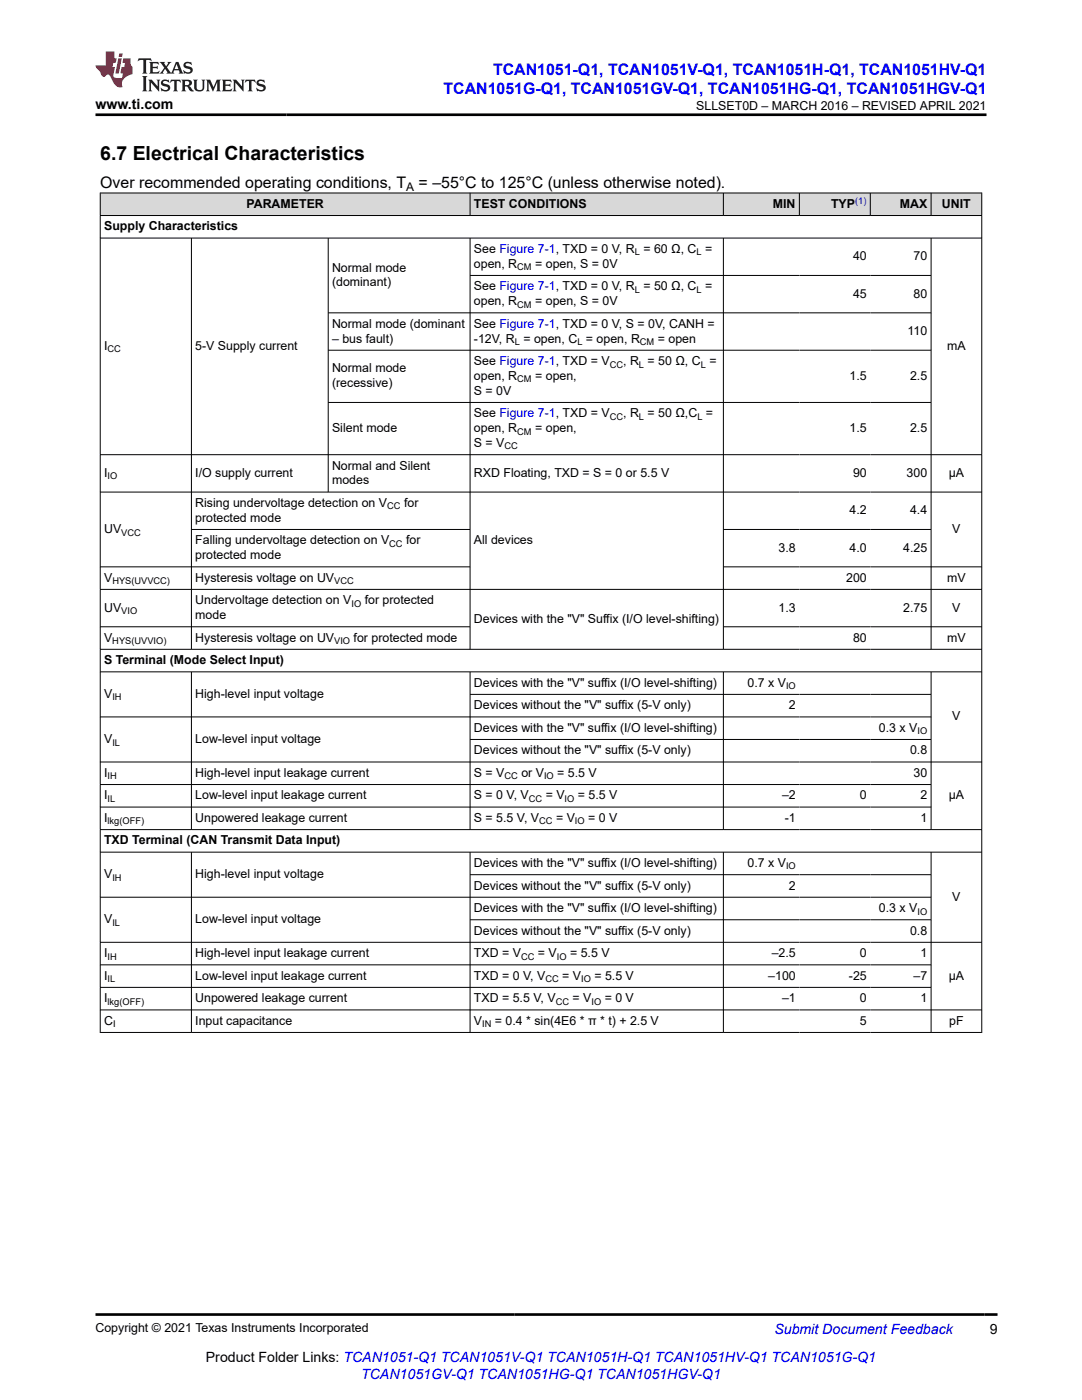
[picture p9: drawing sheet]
<svg xmlns="http://www.w3.org/2000/svg" width="216mm" height="279mm" viewBox="0 0 216 279" stroke-linecap="round" stroke-linejoin="round" font-family="sans-serif">
<defs><g id="words">
<text font-size="3.9" x="20" y="32">6.7 Electrical Characteristics</text>
<g font-size="3.2" fill="#00f">
<text x="98.4" y="14.9">TCAN1051-Q1, TCAN1051V-Q1, TCAN1051H-Q1, TCAN1051HV-Q1</text>
<text x="88.5" y="18.7">TCAN1051G-Q1, TCAN1051GV-Q1, TCAN1051HG-Q1, TCAN1051HGV-Q1</text>
</g>
<g font-size="3.2">
<text x="20" y="37.5">Over recommended operating conditions, T</text>
<text x="83.5" y="37.5">= –55°C to 125°C (unless otherwise noted).</text>
</g>
<g font-size="2.8">
<text x="19" y="21.8">www.ti.com</text>
<text x="197.5" y="266.1">9</text>
<text x="41.1" y="271.7">Product Folder Links: TCAN1051-Q1 TCAN1051V-Q1 TCAN1051H-Q1 TCAN1051HV-Q1 TCAN1051G-Q1</text>
</g>
<g font-size="2.8" fill="#00f">
<text x="154.5" y="266.2">Submit Document Feedback</text>
<text x="72.1" y="275.1">TCAN1051GV-Q1 TCAN1051HG-Q1 TCAN1051HGV-Q1</text>
</g>
<g font-size="2.5">
<text x="138.9" y="21.9">SLLSET0D – MARCH 2016 – REVISED APRIL 2021</text>
<text x="49.2" y="41.5">PARAMETER</text>
<text x="94.6" y="41.5">TEST CONDITIONS</text>
<text x="154.2" y="41.5">MIN</text>
<text x="165.8" y="41.5">TYP</text>
<text x="179.5" y="41.5">MAX</text>
<text x="188" y="41.5">UNIT</text>
<text x="20.8" y="46">Supply Characteristics</text>
<text x="94.6" y="50.5">See Figure 7-1, TXD = 0 V, R = 60 Ω, C =</text>
<text x="94.6" y="53.4">open, R</text>
<text x="106.8" y="53.4">= open, S = 0V</text>
<text x="170.2" y="52">40</text>
<text x="182.3" y="52">70</text>
<text x="66.3" y="54.2">Normal mode</text>
<text x="66.3" y="57.2">(dominant)</text>
<text x="94.6" y="57.9">See Figure 7-1, TXD = 0 V, R = 50 Ω, C =</text>
<text x="170.2" y="59.4">45</text>
<text x="182.3" y="59.4">80</text>
<text x="66.3" y="65.4">Normal mode (dominant</text>
<text x="94.6" y="60.9">open, R</text>
<text x="94.6" y="65.4">See Figure 7-1, TXD = 0 V, S = 0V, CANH =</text>
<text x="106.8" y="60.9">= open, S = 0V</text>
<text x="20.8" y="69.8">I</text>
<text x="39" y="69.8">5-V Supply current</text>
<text x="66.3" y="68.4">– bus fault)</text>
<text x="94.6" y="68.4">-12V, R = open, C = open, R</text>
<text x="131.3" y="68.4">= open</text>
<text x="181.1" y="66.9">110</text>
<text x="189" y="69.8">mA</text>
<text x="66.3" y="74.3">Normal mode</text>
<text x="66.3" y="77.3">(recessive)</text>
<text x="94.6" y="72.9">See Figure 7-1, TXD = V</text>
<text x="94.6" y="75.8">open, R</text>
<text x="106.8" y="75.8">= open,</text>
<text x="124.3" y="72.9">, R = 50 Ω, C =</text>
<text x="169.5" y="75.8">1.5</text>
<text x="181.6" y="75.8">2.5</text>
<text x="94.6" y="78.8">S = 0V</text>
<text x="94.6" y="83.3">See Figure 7-1, TXD = V</text>
<text x="124.3" y="83.3">, R = 50 Ω,C =</text>
<text x="66.3" y="86.2">Silent mode</text>
<text x="94.6" y="86.2">open, R</text>
<text x="94.6" y="89.2">S = V</text>
<text x="106.8" y="86.2">= open,</text>
<text x="169.5" y="86.2">1.5</text>
<text x="181.6" y="86.2">2.5</text>
<text x="20.8" y="95.2">I</text>
<text x="39" y="95.2">I/O supply current</text>
<text x="66.3" y="93.7">Normal and Silent</text>
<text x="94.6" y="95.2">RXD Floating, TXD = S = 0 or 5.5 V</text>
<text x="170.2" y="95.2">90</text>
<text x="180.9" y="95.2">300</text>
<text x="189.3" y="95.2">µA</text>
<text x="39" y="101.2">Rising undervoltage detection on V</text>
<text x="66.3" y="96.7">modes</text>
<text x="80.6" y="101.2">for</text>
<text x="20.8" y="106.4">UV</text>
<text x="39" y="104.1">protected mode</text>
<text x="169.5" y="102.6">4.2</text>
<text x="181.6" y="102.6">4.4</text>
<text x="190" y="106.4">V</text>
<text x="39" y="108.6">Falling undervoltage detection on V</text>
<text x="39" y="111.6">protected mode</text>
<text x="81" y="108.6">for</text>
<text x="94.6" y="108.6">All devices</text>
<text x="155.4" y="110.1">3.8</text>
<text x="169.5" y="110.1">4.0</text>
<text x="180.2" y="110.1">4.25</text>
<text x="20.8" y="116.1">V</text>
<text x="39" y="116.1">Hysteresis voltage on UV</text>
<text x="168.8" y="116.1">200</text>
<text x="189" y="116.1">mV</text>
<text x="20.8" y="122.1">UV</text>
<text x="39" y="120.6">Undervoltage detection on V</text>
<text x="39" y="123.5">mode</text>
<text x="72.8" y="120.6">for protected</text>
<text x="94.6" y="124.3">Devices with the &quot;V&quot; Suffix (I/O level-shifting)</text>
<text x="155.4" y="122.1">1.3</text>
<text x="180.2" y="122.1">2.75</text>
<text x="190" y="122.1">V</text>
<text x="20.8" y="128">V</text>
<text x="39" y="128">Hysteresis voltage on UV</text>
<text x="70.6" y="128">for protected mode</text>
<text x="170.2" y="128">80</text>
<text x="189" y="128">mV</text>
<text x="20.8" y="132.5">S Terminal (Mode Select Input)</text>
<text x="94.6" y="137">Devices with the &quot;V&quot; suffix (I/O level-shifting)</text>
<text x="149.2" y="137">0.7 x V</text>
<text x="20.8" y="139.3">V</text>
<text x="39" y="139.3">High-level input voltage</text>
<text x="94.6" y="141.5">Devices without the &quot;V&quot; suffix (5-V only)</text>
<text x="157.4" y="141.5">2</text>
<text x="190" y="143.8">V</text>
<text x="20.8" y="148.3">V</text>
<text x="39" y="148.3">Low-level input voltage</text>
<text x="94.6" y="146">Devices with the &quot;V&quot; suffix (I/O level-shifting)</text>
<text x="175.4" y="146">0.3 x V</text>
<text x="20.8" y="155">I</text>
<text x="39" y="155">High-level input leakage current</text>
<text x="94.6" y="155">S = V</text>
<text x="94.6" y="150.5">Devices without the &quot;V&quot; suffix (5-V only)</text>
<text x="104" y="155">or V</text>
<text x="111.2" y="155">= 5.5 V</text>
<text x="181.6" y="150.5">0.8</text>
<text x="182.3" y="155">30</text>
<text x="20.8" y="159.5">I</text>
<text x="39" y="159.5">Low-level input leakage current</text>
<text x="94.6" y="159.5">S = 0 V, V</text>
<text x="108.9" y="159.5">= V</text>
<text x="115.3" y="159.5">= 5.5 V</text>
<text x="156.1" y="159.5">–2</text>
<text x="171.6" y="159.5">0</text>
<text x="183.7" y="159.5">2</text>
<text x="189.3" y="159.5">µA</text>
<text x="20.8" y="164">I</text>
<text x="39" y="164">Unpowered leakage current</text>
<text x="94.6" y="164">S = 5.5 V, V</text>
<text x="110.9" y="164">= V</text>
<text x="117.4" y="164">= 0 V</text>
<text x="156.6" y="164">-1</text>
<text x="183.7" y="164">1</text>
<text x="20.8" y="168.5">TXD Terminal (CAN Transmit Data Input)</text>
<text x="94.6" y="173">Devices with the &quot;V&quot; suffix (I/O level-shifting)</text>
<text x="149.2" y="173">0.7 x V</text>
<text x="20.8" y="175.3">V</text>
<text x="39" y="175.3">High-level input voltage</text>
<text x="94.6" y="177.5">Devices without the &quot;V&quot; suffix (5-V only)</text>
<text x="157.4" y="177.5">2</text>
<text x="190" y="179.8">V</text>
<text x="20.8" y="184.3">V</text>
<text x="39" y="184.3">Low-level input voltage</text>
<text x="94.6" y="182">Devices with the &quot;V&quot; suffix (I/O level-shifting)</text>
<text x="175.4" y="182">0.3 x V</text>
<text x="20.8" y="191">I</text>
<text x="39" y="191">High-level input leakage current</text>
<text x="94.6" y="191">TXD = V</text>
<text x="94.6" y="186.5">Devices without the &quot;V&quot; suffix (5-V only)</text>
<text x="107.3" y="191">= V</text>
<text x="113.7" y="191">= 5.5 V</text>
<text x="154" y="191">–2.5</text>
<text x="171.6" y="191">0</text>
<text x="181.6" y="186.5">0.8</text>
<text x="183.7" y="191">1</text>
<text x="20.8" y="195.5">I</text>
<text x="39" y="195.5">Low-level input leakage current</text>
<text x="94.6" y="195.5">TXD = 0 V, V</text>
<text x="112.2" y="195.5">= V</text>
<text x="118.6" y="195.5">= 5.5 V</text>
<text x="153.3" y="195.5">–100</text>
<text x="169.4" y="195.5">-25</text>
<text x="182.3" y="195.5">–7</text>
<text x="189.3" y="195.5">µA</text>
<text x="20.8" y="200">I</text>
<text x="39" y="200">Unpowered leakage current</text>
<text x="94.6" y="200">TXD = 5.5 V, V</text>
<text x="114.2" y="200">= V</text>
<text x="120.7" y="200">= 0 V</text>
<text x="156.1" y="200">–1</text>
<text x="171.6" y="200">0</text>
<text x="183.7" y="200">1</text>
<text x="20.8" y="204.5">C</text>
<text x="39" y="204.5">Input capacitance</text>
<text x="94.6" y="204.5">V</text>
<text x="98.8" y="204.5">= 0.4 * sin(4E6 * π * t) + 2.5 V</text>
<text x="171.6" y="204.5">5</text>
<text x="189.4" y="204.5">pF</text>
<text x="19" y="265.9">Copyright © 2021 Texas Instruments Incorporated</text>
</g>
<text font-size="2.4" x="81.1" y="38.1">A</text>
<text font-size="1.9" fill="#00f" x="170.6" y="40.7">(1)</text>
<g font-size="1.9">
<text x="103.2" y="53.9">CM</text>
<text x="126.7" y="51">L</text>
<text x="139" y="51">L</text>
<text x="126.7" y="58.4">L</text>
<text x="139" y="58.4">L</text>
<text x="103.2" y="61.4">CM</text>
<text x="21.5" y="70.3">CC</text>
<text x="102.7" y="68.9">L</text>
<text x="115.2" y="68.9">L</text>
<text x="127.7" y="68.9">CM</text>
<text x="103.2" y="76.3">CM</text>
<text x="121.7" y="73.3">CC</text>
<text x="127.5" y="73.3">L</text>
<text x="139.8" y="73.3">L</text>
<text x="121.7" y="83.8">CC</text>
<text x="127.5" y="83.8">L</text>
<text x="139.1" y="83.8">L</text>
<text x="100.7" y="89.7">CC</text>
<text x="103.2" y="86.7">CM</text>
<text x="21.5" y="95.7">IO</text>
<text x="77.3" y="101.7">CC</text>
<text x="24.2" y="106.9">VCC</text>
<text x="77.7" y="109.1">CC</text>
<text x="22.4" y="116.6">HYS(UVVCC)</text>
<text x="66.7" y="116.6">VCC</text>
<text x="24.2" y="122.6">VIO</text>
<text x="70.1" y="121.1">IO</text>
<text x="22.4" y="128.5">HYS(UVVIO)</text>
<text x="66.7" y="128.5">VIO</text>
<text x="156.8" y="137.5">IO</text>
<text x="22.4" y="139.8">IH</text>
<text x="22.4" y="148.8">IL</text>
<text x="183.1" y="146.5">IO</text>
<text x="21.5" y="155.5">IH</text>
<text x="100.7" y="155.5">CC</text>
<text x="108.6" y="155.5">IO</text>
<text x="21.5" y="160">IL</text>
<text x="105.5" y="160">CC</text>
<text x="112.7" y="160">IO</text>
<text x="21.5" y="164.5">lkg(OFF)</text>
<text x="107.6" y="164.5">CC</text>
<text x="114.7" y="164.5">IO</text>
<text x="156.8" y="173.5">IO</text>
<text x="22.4" y="175.8">IH</text>
<text x="22.4" y="184.8">IL</text>
<text x="183.1" y="182.5">IO</text>
<text x="21.5" y="191.5">IH</text>
<text x="104" y="191.5">CC</text>
<text x="111.1" y="191.5">IO</text>
<text x="21.5" y="196">IL</text>
<text x="108.8" y="196">CC</text>
<text x="116" y="196">IO</text>
<text x="21.5" y="200.5">lkg(OFF)</text>
<text x="110.9" y="200.5">CC</text>
<text x="118" y="200.5">IO</text>
<text x="22.6" y="205">I</text>
<text x="96.2" y="205">IN</text>
</g>
</g></defs>
<g fill="#d8d8d8">
<path d="M20 38.5h175.9v4.5h-175.9z" fill-rule="evenodd"/>
<path d="M20.1 38.6h73.6v4.4h-73.6z" fill-rule="evenodd"/>
<path d="M93.9 38.6h50.4v4.4h-50.4z" fill-rule="evenodd"/>
<path d="M144.4 38.6h15v4.4h-15z" fill-rule="evenodd"/>
<path d="M159.6 38.6h14v4.4h-14z" fill-rule="evenodd"/>
<path d="M173.7 38.6h12v4.4h-12z" fill-rule="evenodd"/>
<path d="M185.9 38.6h9.9v4.4h-9.9z" fill-rule="evenodd"/>
</g>
<g fill="none" stroke="#000" stroke-width=".2">
<path d="M19.9 38.5h176.1M20 38.5v167.6M93.8 38.5v4.6M144.3 38.5v4.6M159.5 38.5v4.6M173.7 38.5v4.6M185.8 38.5v4.6M195.9 38.5v167.6M19.9 43h176.1M19.9 47.5h176.1M38.2 47.5v82.1M65.5 47.5v50.8"/>
<path d="M93.8 47.5v82.1M93.8 55h92.1M144.3 47.5v82.1M185.8 47.5v82.1M65.5 62.4h120.4M65.5 69.9h120.4M19.9 90.7h176.1M19.9 98.2h176.1M65.5 80.3h120.4M19.9 113.1h74M19.9 117.6h176.1M38.2 105.7h55.7"/>
<path d="M144.3 105.7h41.6M196 113.1h-51.7M19.9 125.1h74M19.9 129.6h176.1M19.9 134.1h176.1M38.2 134.1v31.5M93.8 134.1v31.5M93.8 138.6h92.1M144.3 134.1v31.5M144.3 125.1h51.7M185.8 134.1v31.5M19.9 143.1h166"/>
<path d="M19.9 152.1h176.1M19.9 156.6h166M93.8 147.6h92.1M19.9 165.6h176.1M19.9 161.1h166M19.9 170.1h176.1M19.9 179.1h166M38.2 170.1v36M93.8 170.1v36M93.8 174.6h92.1M144.3 170.1v36M185.8 170.1v36"/>
<path d="M19.9 188.1h176.1M19.9 192.6h166M19.9 197.1h166M93.8 183.6h92.1M19.9 201.6h176.1M19.9 206h176.1"/>
</g>
<path d="M27.7 11.6l-.2 .6 .5-.2h.6v.1v2.2l-.2 .4h1l-.2-.4v-2.2v-.1h.5l.5 .2-.1-.6zM29.8 12.4l.2 .3v1.6l-.2 .4h1.9l.1-.6a1.08 1.08 0 0 1-1.3 .2v-.7h.6l.4 .2v-.7l-.4 .2h-.6v-.5l.2-.2a1 1 0 0 1 1 .3l-.1-.5zM31.8 12.4l1 1.1-1 1.2h.9l-.2-.2 .4-.8 .5 .8-.2 .2h1.6l-.2-.2 .1-.5h1l.1 .5-.1 .2h.9l-.2-.4-.8-1.9h-.5l-1 2.1-.8-1.1 .9-1h-.8l.2 .2-.5 .6-.3-.6 .1-.2zM35.2 12.8l.4 1h-.8zM36.8 12.5a.65 .65 0 0 0-.2 .7 .65 .65 0 0 0 .6 .5l.7 .1 .1 .3a.79 .79 0 0 1-.7 .4 .79 .79 0 0 1-.7-.5l.1 .7 .2-.1a.93 .93 0 0 0 1.1 0 .93 .93 0 0 0 .4-.9 1.46 1.46 0 0 0-1.2-.6l-.1-.3a1.09 1.09 0 0 1 1.2 .2l-.2-.6-.1 .1-.6-.2zM28.4 15.2l.2 .4v2.2l-.2 .4h1l-.2-.4v-2.2l.2-.4zM29.6 15.9l.2 .4v1.5l-.2 .4h.8l-.3-.4v-1.3l1.7 1.8v-2l.2-.4h-.8l.2 .2 .1 1.1-1.2-1.3zM32.3 16a.65 .65 0 0 0-.2 .8 .65 .65 0 0 0 .7 .4l.6 .2 .1 .2a.79 .79 0 0 1-.7 .4 .79 .79 0 0 1-.7-.5l.1 .7 .2-.1a.93 .93 0 0 0 1.1 .1 .93 .93 0 0 0 .4-1 1.46 1.46 0 0 0-1.2-.5l-.1-.4a1.09 1.09 0 0 1 1.2 .2l-.2-.6-.1 .1-.6-.1zM34.1 15.9l-.1 .6a.63 .63 0 0 1 .7-.3l.1 1.6-.3 .4h1l-.2-.4v-1.6a.66 .66 0 0 1 .8 .3l-.1-.6zM36.2 15.9l.2 .4v1.5l-.2 .4h.9l-.2-.2v-.7h.5l.1 .2a.79 .79 0 0 0 1.2 .6l-1-.9a.61 .61 0 0 0 .6-.6 .61 .61 0 0 0-.5-.7zM36.9 16.2h.2a.47 .47 0 0 1 .5 .1 .47 .47 0 0 1 .1 .5l-.2 .1-.6 .1zM38.5 15.9l.2 .2a2.27 2.27 0 0 0 .4 2 1.04 1.04 0 0 0 1.7-.7v-1.3l.2-.2h-.8l.2 .4v1.1a.6 .6 0 0 1-.6 .6 .6 .6 0 0 1-.6-.6v-1.1l.3-.4zM41.1 15.9l.2 .4v1.5l-.2 .4h.7l-.2-.4v-1.4l.9 1.9 .8-1.9v1.4l-.2 .4h1l-.3-.4v-1.5l.3-.4h-.8l-.7 1.5-.7-1.5zM44.3 15.9l.2 .4v1.5l-.2 .4h1.9l.1-.6a1.09 1.09 0 0 1-1.3 .2v-.7h.6l.4 .2v-.6l-.4 .2h-.6v-.6l.2-.1a1.01 1.01 0 0 1 1 .3l-.1-.6zM46.4 15.9l.3 .4v1.5l-.3 .4h.8l-.2-.4v-1.3l1.6 1.8v-2l.2-.4h-.7l.2 .2v1.1l-1.2-1.3zM49 15.9l-.1 .6a.63 .63 0 0 1 .8-.3v1.6l-.3 .4h1l-.2-.4v-1.6a.66 .66 0 0 1 .8 .3l-.1-.6zM51.4 16a.65 .65 0 0 0-.2 .8 .65 .65 0 0 0 .6 .4l.6 .2 .2 .2a.79 .79 0 0 1-.8 .4 .79 .79 0 0 1-.6-.5l.1 .7 .2-.1a.93 .93 0 0 0 1 .1 .93 .93 0 0 0 .5-1 1.46 1.46 0 0 0-1.3-.5l-.1-.4a1.09 1.09 0 0 1 1.3 .2l-.2-.6-.2 .1-.5-.1z" fill="#231f20"/>
<path d="M21.1 10.3v2.7h-2.1l.1 .4 .9 1a.95 .95 0 0 0 .9 .9 .59 .59 0 0 1 .6-.4 .59 .59 0 0 1 .5 .3l.4 .8a1.59 1.59 0 0 0 2.1 1.4 1.61 1.61 0 0 1 1-2.3l1-.3-.1-1.5a1.59 1.59 0 0 1-.4-1.7h-1.4l-.2 .9h.5l-.1 .9h-.5l-.2 .9v.3l.4 .1-.2 .9h-.6a.73 .73 0 0 1-1.1-.7l.3-1.5h-.5l.2-.9h.5l.2-.9h-.5v-1.3zM23.6 11.6l-.6 3.1h.7l.6-3.1zM23.8 10.7l-.1 .6h.7l.1-.6z" fill="#ed1c24"/>
<path d="M19 22.9h177.8M19 262.3h180" fill="none" stroke="#000" stroke-width=".53"/>
<use href="#words"/>
</svg>
